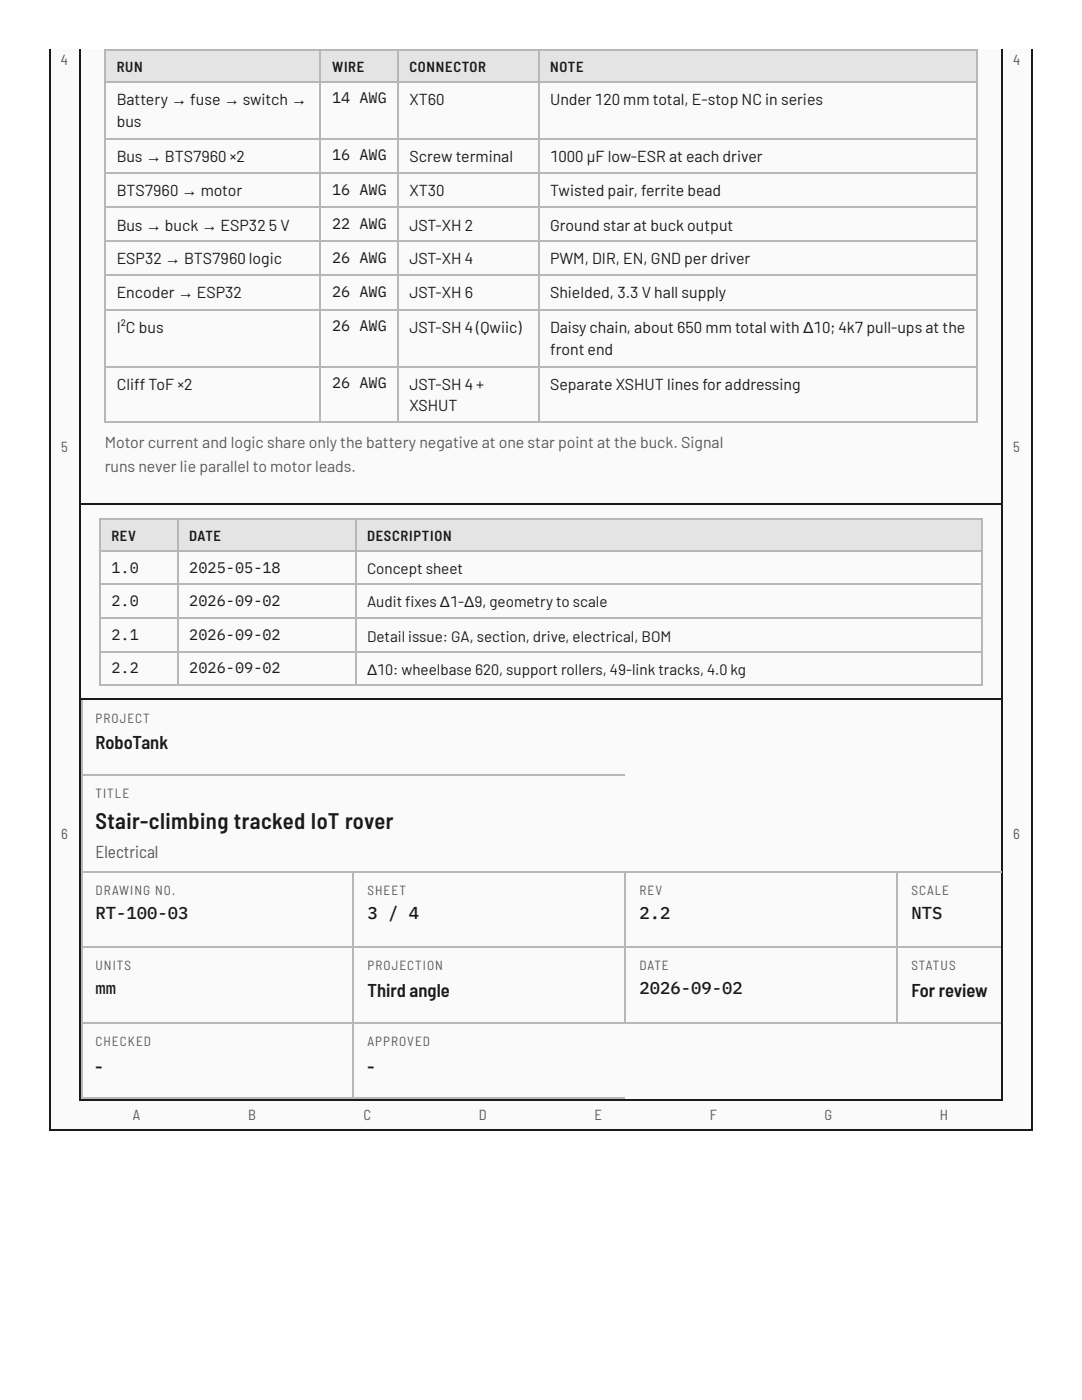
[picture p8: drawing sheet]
<svg xmlns="http://www.w3.org/2000/svg" width="216mm" height="279mm" viewBox="0 0 216 279" stroke-linecap="round" stroke-linejoin="round" font-family="sans-serif">
<defs><g id="words">
<text font-size="4.5" fill="#1a1a1a" x="19" y="165.4">Stair-climbing tracked IoT rover</text>
<g font-size="3.7" fill="#1a1a1a">
<text x="19" y="149.5">RoboTank</text>
<text x="73.3" y="199">Third angle</text>
<text x="181.9" y="199">For review</text>
<text x="19" y="214">-</text>
<text x="73.3" y="214">-</text>
</g>
<text font-size="3.4" fill="#5a5a57" x="19" y="171.2">Electrical</text>
<g font-size="3.4" fill="#1a1a1a">
<text x="19" y="183.4">RT-100-03</text>
<text x="73.3" y="183.4">3 / 4</text>
<text x="127.6" y="183.4">2.2</text>
<text x="181.9" y="183.4">NTS</text>
<text x="19" y="198.4">mm</text>
<text x="127.6" y="198.4">2026-09-02</text>
</g>
<g font-size="3.2" fill="#1a1a1a">
<text x="23.3" y="20.9">Battery → fuse → switch →</text>
<text x="81.7" y="20.9">XT60</text>
<text x="109.8" y="20.9">Under 120 mm total, E-stop NC in series</text>
<text x="23.3" y="25.4">bus</text>
<text x="23.3" y="32.3">Bus → BTS7960 ×2</text>
<text x="81.7" y="32.3">Screw terminal</text>
<text x="109.8" y="32.3">1000 µF low-ESR at each driver</text>
<text x="23.3" y="39.2">BTS7960 → motor</text>
<text x="81.7" y="39.2">XT30</text>
<text x="109.8" y="39.2">Twisted pair, ferrite bead</text>
<text x="23.3" y="46">Bus → buck → ESP32</text>
<text x="53.7" y="46">5 V</text>
<text x="81.7" y="46">JST-XH 2</text>
<text x="109.8" y="46">Ground star at buck output</text>
<text x="23.3" y="52.7">ESP32 → BTS7960 logic</text>
<text x="81.7" y="52.7">JST-XH 4</text>
<text x="109.8" y="52.7">PWM, DIR, EN, GND per driver</text>
<text x="23.3" y="59.5">Encoder → ESP32</text>
<text x="81.7" y="59.5">JST-XH 6</text>
<text x="109.8" y="59.5">Shielded, 3.3 V hall supply</text>
<text x="23.3" y="66.4">I²C bus</text>
<text x="81.7" y="66.4">JST-SH 4 (Qwiic)</text>
<text x="109.8" y="66.4">Daisy chain, about 650 mm total with Δ10; 4k7 pull-ups at the</text>
<text x="109.8" y="70.9">front end</text>
<text x="23.3" y="77.8">Cliff ToF ×2</text>
<text x="81.7" y="77.8">JST-SH 4 +</text>
<text x="109.8" y="77.8">Separate XSHUT lines for addressing</text>
<text x="81.7" y="82">XSHUT</text>
</g>
<g font-size="3.2" fill="#5a5a57">
<text x="20.9" y="89.4">Motor current and logic share only the battery negative at one star point at the buck. Signal</text>
<text x="20.9" y="94.2">runs never lie parallel to motor leads.</text>
</g>
<g font-size="3" fill="#1a1a1a">
<text x="66.3" y="20.6">14 AWG</text>
<text x="66.3" y="32">16 AWG</text>
<text x="66.3" y="38.9">16 AWG</text>
<text x="66.3" y="45.8">22 AWG</text>
<text x="66.3" y="52.4">26 AWG</text>
<text x="66.3" y="59.3">26 AWG</text>
<text x="66.3" y="66.1">26 AWG</text>
<text x="66.3" y="77.5">26 AWG</text>
<text x="22.2" y="114.3">1.0</text>
<text x="37.8" y="114.3">2025-05-18</text>
<text x="73.2" y="114.6">Concept sheet</text>
<text x="22.2" y="120.9">2.0</text>
<text x="37.8" y="120.9">2026-09-02</text>
<text x="73.2" y="121.2">Audit fxes Δ1-Δ9, geometry to scale</text>
<text x="80.9" y="121.2">i</text>
<text x="22.2" y="127.8">2.1</text>
<text x="37.8" y="127.8">2026-09-02</text>
<text x="73.2" y="128.1">Detail issue: GA, section, drive, electrical, BOM</text>
<text x="22.2" y="134.4">2.2</text>
<text x="37.8" y="134.4">2026-09-02</text>
<text x="73.2" y="134.7">Δ10: wheelbase 620, support rollers, 49-link tracks, 4.0 kg</text>
</g>
<g font-size="2.9" fill="#5a5a57">
<text x="12.2" y="13">4</text>
<text x="202.1" y="13">4</text>
<text x="12.2" y="90.2">5</text>
<text x="202.2" y="90.2">5</text>
<text x="12.2" y="167.5">6</text>
<text x="202.2" y="167.5">6</text>
<text x="26.5" y="223.6">A</text>
<text x="49.5" y="223.6">B</text>
<text x="72.5" y="223.6">C</text>
<text x="95.6" y="223.6">D</text>
<text x="118.6" y="223.6">E</text>
<text x="141.6" y="223.6">F</text>
<text x="164.5" y="223.6">G</text>
<text x="187.6" y="223.6">H</text>
</g>
<g font-size="2.9" fill="#1a1a1a">
<text x="23.3" y="14.3">RUN</text>
<text x="66.3" y="14.3">WIRE</text>
<text x="81.7" y="14.3">CONNECTOR</text>
<text x="109.8" y="14.3">NOTE</text>
<text x="22.2" y="107.9">REV</text>
<text x="37.8" y="107.9">DATE</text>
<text x="73.2" y="107.9">DESCRIPTION</text>
</g>
<g font-size="2.6" fill="#5a5a57">
<text x="19" y="144.2">PROJECT</text>
<text x="19" y="159.3">TITLE</text>
<text x="19" y="178.6">DRAWING NO.</text>
<text x="73.3" y="178.6">SHEET</text>
<text x="127.6" y="178.6">REV</text>
<text x="181.9" y="178.6">SCALE</text>
<text x="19" y="193.7">UNITS</text>
<text x="73.3" y="193.7">PROJECTION</text>
<text x="127.6" y="193.7">DATE</text>
<text x="181.9" y="193.7">STATUS</text>
<text x="19" y="208.8">CHECKED</text>
<text x="73.3" y="208.8">APPROVED</text>
</g>
</g></defs>
<path d="M9.8 9.8h196.2v215.9h-196.2z" fill="#fbfaf7"/>
<path d="M9.9 9.8v215.9M16 9.8v209.8M199.9 9.8v209.8M15.9 219.5h184.1M9.8 225.6h196.2" fill="none" stroke="#1a1a1a" stroke-width=".26"/>
<path d="M205.9 9.8v215.9" fill="none" stroke="#1a1a1a" stroke-width=".2"/>
<g fill="#e6e4dd">
<path d="M21.2 10.1h42.8v6.3h-42.8z"/>
<path d="M64 10.1h15.4v6.3h-15.4z"/>
<path d="M79.4 10.1h28v6.3h-28z"/>
<path d="M107.4 10.1h87.6v6.3h-87.6z"/>
</g>
<g fill="none" stroke="#b9b7b0" stroke-width=".26">
<path d="M20.9 9.9h174.1M20.9 16.3h174.1M21 9.8v74.6M63.9 9.8v74.6M79.5 9.8v74.6M107.6 9.8v74.6M194.9 9.8v74.6M20.9 27.6h174.1M20.9 34.5h174.1M20.9 41.4h174.1M20.9 48h174.1M20.9 54.9h174.1"/>
<path d="M20.9 61.8h174.1M20.9 73.2h174.1M20.9 84.3h174.1"/>
</g>
<path d="M16.1 100.7h183.7M16.1 139.6h183.7" fill="none" stroke="#1a1a1a" stroke-width=".26"/>
<g fill="#e6e4dd">
<path d="M20.1 103.5h15.4v6.6h-15.4z"/>
<path d="M35.5 103.5h35.4v6.6h-35.4z"/>
<path d="M70.9 103.5h125.2v6.6h-125.2z"/>
</g>
<g fill="none" stroke="#b9b7b0" stroke-width=".26">
<path d="M19.8 103.6h176.3M19.8 109.9h176.3M19.8 116.5h176.3M20 103.5v33.3M35.6 103.5v33.3M71 103.5v33.3M195.9 103.5v33.3M16.3 139.7v79.6M19.8 123.4h176.3M19.8 130h176.3M19.8 136.7h176.3M16.1 154.6h108.5"/>
<path d="M16.1 174h183.7M70.5 174.1v45.2M124.8 174.1v30.2M179 174.1v30.2M16.1 189h183.7M16.1 204.1h183.7M16.1 219.2h108.5"/>
</g>
<use href="#words"/>
</svg>
